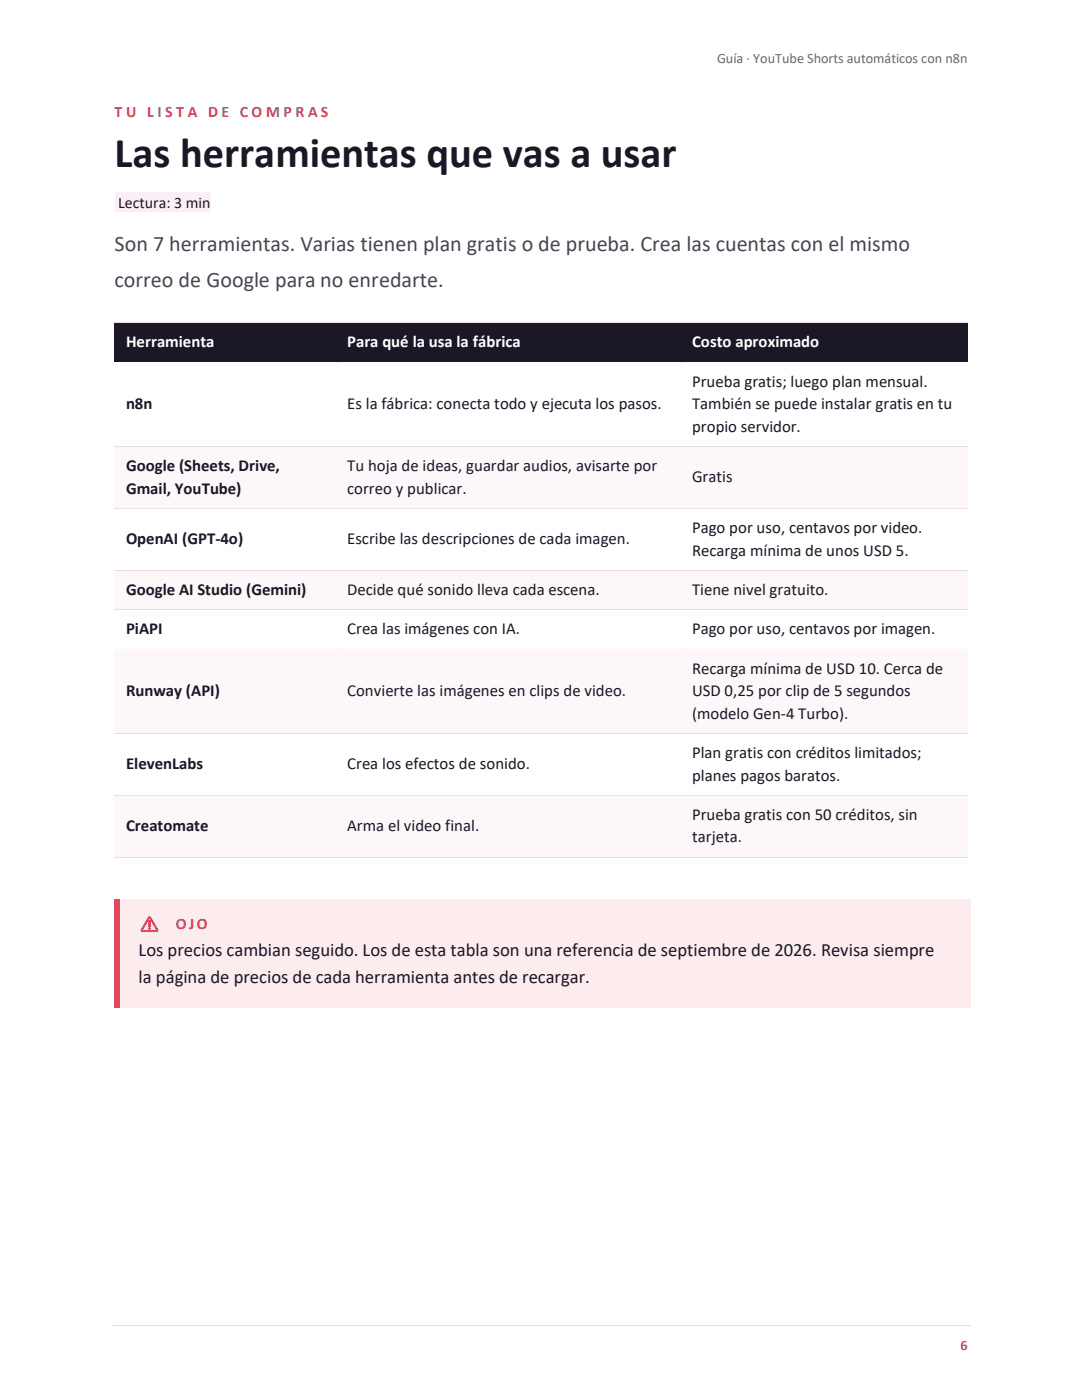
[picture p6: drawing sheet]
<svg xmlns="http://www.w3.org/2000/svg" width="216mm" height="279mm" viewBox="0 0 216 279" stroke-linecap="round" stroke-linejoin="round" font-family="sans-serif">
<defs><g id="words">
<text font-size="8.5" fill="#1c1726" x="22.9" y="33.3">Las herramientas que vas a usar</text>
<g font-size="4.4" fill="#4a4353">
<text x="22.9" y="50">Son 7 herramientas. Varias tienen plan gratis o de prueba. Crea las cuentas con el mismo</text>
<text x="22.9" y="57.2">correo de Google para no enredarte.</text>
</g>
<g font-size="3.7" fill="#1c1726">
<text x="27.7" y="190.9">Los precios cambian seguido. Los de esta tabla son una referencia de septiembre de 2026. Revisa siempre</text>
<text x="27.7" y="196.2">la página de precios de cada herramienta antes de recargar.</text>
</g>
<g font-size="3.3" fill="#fff">
<text x="25.2" y="69.3">Herramienta</text>
<text x="69.3" y="69.3">Para qué la usa la fábrica</text>
<text x="138.1" y="69.3">Costo aproximado</text>
</g>
<g font-size="3.3" fill="#1c1726">
<text x="138.1" y="77.2">Prueba gratis; luego plan mensual.</text>
<text x="25.2" y="81.7">n8n</text>
<text x="69.3" y="81.7">Es la fábrica: conecta todo y ejecuta los pasos.</text>
<text x="138.1" y="81.7">También se puede instalar gratis en tu</text>
<text x="138.1" y="86.2">propio servidor.</text>
<text x="25.2" y="94">Google (Sheets, Drive,</text>
<text x="69.3" y="94">Tu hoja de ideas, guardar audios, avisarte por</text>
<text x="25.2" y="98.5">Gmail, YouTube)</text>
<text x="69.3" y="98.5">correo y publicar.</text>
<text x="138.1" y="96.3">Gratis</text>
<text x="138.1" y="106.4">Pago por uso, centavos por video.</text>
<text x="25.2" y="108.6">OpenAI (GPT-4o)</text>
<text x="69.3" y="108.6">Escribe las descripciones de cada imagen.</text>
<text x="138.1" y="110.9">Recarga mínima de unos USD 5.</text>
<text x="25.2" y="118.7">Google AI Studio (Gemini)</text>
<text x="69.3" y="118.7">Decide qué sonido lleva cada escena.</text>
<text x="138.1" y="118.7">Tiene nivel gratuito.</text>
<text x="25.2" y="126.6">PiAPI</text>
<text x="69.3" y="126.6">Crea las imágenes con IA.</text>
<text x="138.1" y="126.6">Pago por uso, centavos por imagen.</text>
<text x="138.1" y="134.4">Recarga mínima de USD 10. Cerca de</text>
<text x="25.2" y="138.9">Runway (API)</text>
<text x="69.3" y="138.9">Convierte las imágenes en clips de video.</text>
<text x="138.1" y="138.9">USD 0,25 por clip de 5 segundos</text>
<text x="138.1" y="143.5">(modelo Gen-4 Turbo).</text>
<text x="25.2" y="153.5">ElevenLabs</text>
<text x="69.3" y="153.5">Crea los efectos de sonido.</text>
<text x="138.1" y="151.3">Plan gratis con créditos limitados;</text>
<text x="138.1" y="155.8">planes pagos baratos.</text>
<text x="25.2" y="165.9">Creatomate</text>
<text x="69.3" y="165.9">Arma el video final.</text>
<text x="138.1" y="163.6">Prueba gratis con 50 créditos, sin</text>
<text x="138.1" y="168.1">tarjeta.</text>
</g>
<text font-size="3.2" fill="#c8347f" x="22.9" y="23.3">T U L I S T A D E C O M P R A S</text>
<text font-size="3.2" fill="#1c1726" x="23.6" y="41.5">Lectura: 3 min</text>
<g font-size="3.2" fill="#e0475c">
<text x="27.7" y="185.4">⚠</text>
<text x="27.7" y="185.4">️</text>
<text x="35.1" y="185.4">OJO</text>
</g>
<text font-size="2.8" fill="#6b6475" x="143.1" y="12.5">Guía · YouTube Shorts automáticos con n8n</text>
<text font-size="2.8" fill="#c8347f" x="191.6" y="269.5">6</text>
</g></defs>
<path d="M22.4 264.6h171.2" fill="none" stroke="#eadbe5" stroke-width=".2"/>
<path d="M22.9 38.4h19.1v3.9h-19.1z" fill-rule="evenodd" fill="#fbeff5"/>
<g fill="#1c1726">
<path d="M22.9 64.5h44.1v7.7h-44.1z" fill-rule="evenodd"/>
<path d="M25.2 66.1h39.5v4.5h-39.5z" fill-rule="evenodd"/>
<path d="M67 64.5h68.8v7.7h-68.8z" fill-rule="evenodd"/>
<path d="M69.3 66.1h64.2v4.5h-64.2z" fill-rule="evenodd"/>
<path d="M135.8 64.5h57.3v7.7h-57.3z" fill-rule="evenodd"/>
<path d="M138.1 66.1h52.7v4.5h-52.7z" fill-rule="evenodd"/>
</g>
<path d="M22.9 64.4h44.1" fill="none" stroke="#eadbe5" stroke-width=".2"/>
<g fill="#1c1726">
<path d="M22.9 64.5h44.1v1.6h-44.1z" fill-rule="evenodd"/>
<path d="M67 64.5h.2v1.6h-.2z" fill-rule="evenodd"/>
</g>
<path d="M67 64.4h.2v.1h-.2z" fill-rule="evenodd" fill="#eadbe5"/>
<path d="M67.2 64.4h68.6" fill="none" stroke="#eadbe5" stroke-width=".2"/>
<g fill="#1c1726">
<path d="M67.2 64.5h68.6v1.6h-68.6z" fill-rule="evenodd"/>
<path d="M135.8 64.5h.2v1.6h-.2z" fill-rule="evenodd"/>
</g>
<path d="M135.8 64.4h.2v.1h-.2z" fill-rule="evenodd" fill="#eadbe5"/>
<path d="M136 64.4h57.1" fill="none" stroke="#eadbe5" stroke-width=".2"/>
<g fill="#1c1726">
<path d="M136 64.5h57.1v1.6h-57.1z" fill-rule="evenodd"/>
<path d="M22.9 70.6h44.1v1.6h-44.1z" fill-rule="evenodd"/>
<path d="M67 70.6h68.8v1.6h-68.8z" fill-rule="evenodd"/>
<path d="M135.8 70.6h57.3v1.6h-57.3z" fill-rule="evenodd"/>
</g>
<g fill="#fff">
<path d="M22.9 72.4h44.1v16.7h-44.1z" fill-rule="evenodd"/>
<path d="M25.2 78.5h39.5v4.5h-39.5z" fill-rule="evenodd"/>
<path d="M67 72.4h68.8v16.7h-68.8z" fill-rule="evenodd"/>
<path d="M69.3 78.5h64.2v4.5h-64.2z" fill-rule="evenodd"/>
<path d="M135.8 72.4h57.3v16.7h-57.3z" fill-rule="evenodd"/>
<path d="M138.1 74h52.7v4.5h-52.7z" fill-rule="evenodd"/>
<path d="M138.1 78.5h52.7v4.5h-52.7z" fill-rule="evenodd"/>
<path d="M138.1 83h52.7v4.5h-52.7z" fill-rule="evenodd"/>
</g>
<path d="M22.9 72.3h44.1" fill="none" stroke="#eadbe5" stroke-width=".2"/>
<g fill="#fff">
<path d="M22.9 72.4h44.1v1.6h-44.1z" fill-rule="evenodd"/>
<path d="M67 72.4h.2v1.6h-.2z" fill-rule="evenodd"/>
</g>
<path d="M67 72.2h.2v.2h-.2z" fill-rule="evenodd" fill="#eadbe5"/>
<path d="M67.2 72.3h68.6" fill="none" stroke="#eadbe5" stroke-width=".2"/>
<g fill="#fff">
<path d="M67.2 72.4h68.6v1.6h-68.6z" fill-rule="evenodd"/>
<path d="M135.8 72.4h.2v1.6h-.2z" fill-rule="evenodd"/>
</g>
<path d="M135.8 72.2h.2v.2h-.2z" fill-rule="evenodd" fill="#eadbe5"/>
<path d="M136 72.3h57.1" fill="none" stroke="#eadbe5" stroke-width=".2"/>
<g fill="#fff">
<path d="M136 72.4h57.1v1.6h-57.1z" fill-rule="evenodd"/>
<path d="M22.9 87.5h44.1v1.6h-44.1z" fill-rule="evenodd"/>
<path d="M67 87.5h68.8v1.6h-68.8z" fill-rule="evenodd"/>
<path d="M135.8 87.5h57.3v1.6h-57.3z" fill-rule="evenodd"/>
</g>
<g fill="#fdf7fa">
<path d="M22.9 89.3h44.1v12.1h-44.1z" fill-rule="evenodd"/>
<path d="M25.2 90.9h39.5v4.5h-39.5z" fill-rule="evenodd"/>
<path d="M25.2 95.4h39.5v4.4h-39.5z" fill-rule="evenodd"/>
<path d="M67 89.3h68.8v12.1h-68.8z" fill-rule="evenodd"/>
<path d="M69.3 90.9h64.2v4.5h-64.2z" fill-rule="evenodd"/>
<path d="M69.3 95.4h64.2v4.4h-64.2z" fill-rule="evenodd"/>
<path d="M135.8 89.3h57.3v12.1h-57.3z" fill-rule="evenodd"/>
<path d="M138.1 93.1h52.7v4.5h-52.7z" fill-rule="evenodd"/>
</g>
<path d="M22.9 89.2h44.1" fill="none" stroke="#eadbe5" stroke-width=".2"/>
<g fill="#fdf7fa">
<path d="M22.9 89.3h44.1v1.6h-44.1z" fill-rule="evenodd"/>
<path d="M67 89.3h.2v1.6h-.2z" fill-rule="evenodd"/>
</g>
<path d="M67 89.1h.2v.2h-.2z" fill-rule="evenodd" fill="#eadbe5"/>
<path d="M67.2 89.2h68.6" fill="none" stroke="#eadbe5" stroke-width=".2"/>
<g fill="#fdf7fa">
<path d="M67.2 89.3h68.6v1.6h-68.6z" fill-rule="evenodd"/>
<path d="M135.8 89.3h.2v1.6h-.2z" fill-rule="evenodd"/>
</g>
<path d="M135.8 89.1h.2v.2h-.2z" fill-rule="evenodd" fill="#eadbe5"/>
<path d="M136 89.2h57.1" fill="none" stroke="#eadbe5" stroke-width=".2"/>
<g fill="#fdf7fa">
<path d="M136 89.3h57.1v1.6h-57.1z" fill-rule="evenodd"/>
<path d="M22.9 99.8h44.1v1.6h-44.1z" fill-rule="evenodd"/>
<path d="M67 99.8h68.8v1.6h-68.8z" fill-rule="evenodd"/>
<path d="M135.8 99.8h57.3v1.6h-57.3z" fill-rule="evenodd"/>
</g>
<g fill="#fff">
<path d="M22.9 101.6h44.1v12.2h-44.1z" fill-rule="evenodd"/>
<path d="M25.2 105.5h39.5v4.5h-39.5z" fill-rule="evenodd"/>
<path d="M67 101.6h68.8v12.2h-68.8z" fill-rule="evenodd"/>
<path d="M69.3 105.5h64.2v4.5h-64.2z" fill-rule="evenodd"/>
<path d="M135.8 101.6h57.3v12.2h-57.3z" fill-rule="evenodd"/>
<path d="M138.1 103.2h52.7v4.5h-52.7z" fill-rule="evenodd"/>
<path d="M138.1 107.7h52.7v4.5h-52.7z" fill-rule="evenodd"/>
</g>
<path d="M22.9 101.5h44.1" fill="none" stroke="#eadbe5" stroke-width=".2"/>
<g fill="#fff">
<path d="M22.9 101.6h44.1v1.6h-44.1z" fill-rule="evenodd"/>
<path d="M67 101.6h.2v1.6h-.2z" fill-rule="evenodd"/>
</g>
<path d="M67 101.4h.2v.2h-.2z" fill-rule="evenodd" fill="#eadbe5"/>
<path d="M67.2 101.5h68.6" fill="none" stroke="#eadbe5" stroke-width=".2"/>
<g fill="#fff">
<path d="M67.2 101.6h68.6v1.6h-68.6z" fill-rule="evenodd"/>
<path d="M135.8 101.6h.2v1.6h-.2z" fill-rule="evenodd"/>
</g>
<path d="M135.8 101.4h.2v.2h-.2z" fill-rule="evenodd" fill="#eadbe5"/>
<path d="M136 101.5h57.1" fill="none" stroke="#eadbe5" stroke-width=".2"/>
<g fill="#fff">
<path d="M136 101.6h57.1v1.6h-57.1z" fill-rule="evenodd"/>
<path d="M22.9 112.2h44.1v1.6h-44.1z" fill-rule="evenodd"/>
<path d="M67 112.2h68.8v1.6h-68.8z" fill-rule="evenodd"/>
<path d="M135.8 112.2h57.3v1.6h-57.3z" fill-rule="evenodd"/>
</g>
<g fill="#fdf7fa">
<path d="M22.9 113.9h44.1v7.8h-44.1z" fill-rule="evenodd"/>
<path d="M25.2 115.5h39.5v4.6h-39.5z" fill-rule="evenodd"/>
<path d="M67 113.9h68.8v7.8h-68.8z" fill-rule="evenodd"/>
<path d="M69.3 115.5h64.2v4.6h-64.2z" fill-rule="evenodd"/>
<path d="M135.8 113.9h57.3v7.8h-57.3z" fill-rule="evenodd"/>
<path d="M138.1 115.5h52.7v4.6h-52.7z" fill-rule="evenodd"/>
</g>
<path d="M22.9 113.9h44.1" fill="none" stroke="#eadbe5" stroke-width=".2"/>
<g fill="#fdf7fa">
<path d="M22.9 114h44.1v1.6h-44.1z" fill-rule="evenodd"/>
<path d="M67 114h.2v1.6h-.2z" fill-rule="evenodd"/>
</g>
<path d="M67 113.8h.2v.2h-.2z" fill-rule="evenodd" fill="#eadbe5"/>
<path d="M67.2 113.9h68.6" fill="none" stroke="#eadbe5" stroke-width=".2"/>
<g fill="#fdf7fa">
<path d="M67.2 114h68.6v1.6h-68.6z" fill-rule="evenodd"/>
<path d="M135.8 114h.2v1.6h-.2z" fill-rule="evenodd"/>
</g>
<path d="M135.8 113.8h.2v.2h-.2z" fill-rule="evenodd" fill="#eadbe5"/>
<path d="M136 113.9h57.1" fill="none" stroke="#eadbe5" stroke-width=".2"/>
<g fill="#fdf7fa">
<path d="M136 114h57.1v1.6h-57.1z" fill-rule="evenodd"/>
<path d="M22.9 120h44.1v1.6h-44.1z" fill-rule="evenodd"/>
<path d="M67 120h68.8v1.6h-68.8z" fill-rule="evenodd"/>
<path d="M135.8 120h57.3v1.6h-57.3z" fill-rule="evenodd"/>
</g>
<g fill="#fff">
<path d="M22.9 121.8h44.1v7.7h-44.1z" fill-rule="evenodd"/>
<path d="M25.2 123.4h39.5v4.5h-39.5z" fill-rule="evenodd"/>
<path d="M67 121.8h68.8v7.7h-68.8z" fill-rule="evenodd"/>
<path d="M69.3 123.4h64.2v4.5h-64.2z" fill-rule="evenodd"/>
<path d="M135.8 121.8h57.3v7.7h-57.3z" fill-rule="evenodd"/>
<path d="M138.1 123.4h52.7v4.5h-52.7z" fill-rule="evenodd"/>
</g>
<path d="M22.9 121.7h44.1" fill="none" stroke="#eadbe5" stroke-width=".2"/>
<g fill="#fff">
<path d="M22.9 121.8h44.1v1.6h-44.1z" fill-rule="evenodd"/>
<path d="M67 121.8h.2v1.6h-.2z" fill-rule="evenodd"/>
</g>
<path d="M67 121.6h.2v.2h-.2z" fill-rule="evenodd" fill="#eadbe5"/>
<path d="M67.2 121.7h68.6" fill="none" stroke="#eadbe5" stroke-width=".2"/>
<g fill="#fff">
<path d="M67.2 121.8h68.6v1.6h-68.6z" fill-rule="evenodd"/>
<path d="M135.8 121.8h.2v1.6h-.2z" fill-rule="evenodd"/>
</g>
<path d="M135.8 121.6h.2v.2h-.2z" fill-rule="evenodd" fill="#eadbe5"/>
<path d="M136 121.7h57.1" fill="none" stroke="#eadbe5" stroke-width=".2"/>
<g fill="#fff">
<path d="M136 121.8h57.1v1.6h-57.1z" fill-rule="evenodd"/>
<path d="M22.9 127.9h44.1v1.6h-44.1z" fill-rule="evenodd"/>
<path d="M67 127.9h68.8v1.6h-68.8z" fill-rule="evenodd"/>
<path d="M135.8 127.9h57.3v1.6h-57.3z" fill-rule="evenodd"/>
</g>
<g fill="#fdf7fa">
<path d="M22.9 129.6h44.1v16.8h-44.1z" fill-rule="evenodd"/>
<path d="M25.2 135.7h39.5v4.6h-39.5z" fill-rule="evenodd"/>
<path d="M67 129.6h68.8v16.8h-68.8z" fill-rule="evenodd"/>
<path d="M69.3 135.7h64.2v4.6h-64.2z" fill-rule="evenodd"/>
<path d="M135.8 129.6h57.3v16.8h-57.3z" fill-rule="evenodd"/>
<path d="M138.1 131.2h52.7v4.5h-52.7z" fill-rule="evenodd"/>
<path d="M138.1 135.7h52.7v4.6h-52.7z" fill-rule="evenodd"/>
<path d="M138.1 140.3h52.7v4.5h-52.7z" fill-rule="evenodd"/>
</g>
<path d="M22.9 129.6h44.1" fill="none" stroke="#eadbe5" stroke-width=".2"/>
<g fill="#fdf7fa">
<path d="M22.9 129.7h44.1v1.6h-44.1z" fill-rule="evenodd"/>
<path d="M67 129.7h.2v1.6h-.2z" fill-rule="evenodd"/>
</g>
<path d="M67 129.5h.2v.2h-.2z" fill-rule="evenodd" fill="#eadbe5"/>
<path d="M67.2 129.6h68.6" fill="none" stroke="#eadbe5" stroke-width=".2"/>
<g fill="#fdf7fa">
<path d="M67.2 129.7h68.6v1.6h-68.6z" fill-rule="evenodd"/>
<path d="M135.8 129.7h.2v1.6h-.2z" fill-rule="evenodd"/>
</g>
<path d="M135.8 129.5h.2v.2h-.2z" fill-rule="evenodd" fill="#eadbe5"/>
<path d="M136 129.6h57.1" fill="none" stroke="#eadbe5" stroke-width=".2"/>
<g fill="#fdf7fa">
<path d="M136 129.7h57.1v1.6h-57.1z" fill-rule="evenodd"/>
<path d="M22.9 144.8h44.1v1.6h-44.1z" fill-rule="evenodd"/>
<path d="M67 144.8h68.8v1.6h-68.8z" fill-rule="evenodd"/>
<path d="M135.8 144.8h57.3v1.6h-57.3z" fill-rule="evenodd"/>
</g>
<g fill="#fff">
<path d="M22.9 146.5h44.1v12.2h-44.1z" fill-rule="evenodd"/>
<path d="M25.2 150.4h39.5v4.5h-39.5z" fill-rule="evenodd"/>
<path d="M67 146.5h68.8v12.2h-68.8z" fill-rule="evenodd"/>
<path d="M69.3 150.4h64.2v4.5h-64.2z" fill-rule="evenodd"/>
<path d="M135.8 146.5h57.3v12.2h-57.3z" fill-rule="evenodd"/>
<path d="M138.1 148.1h52.7v4.5h-52.7z" fill-rule="evenodd"/>
<path d="M138.1 152.6h52.7v4.5h-52.7z" fill-rule="evenodd"/>
</g>
<path d="M22.9 146.5h44.1" fill="none" stroke="#eadbe5" stroke-width=".2"/>
<g fill="#fff">
<path d="M22.9 146.5h44.1v1.6h-44.1z" fill-rule="evenodd"/>
<path d="M67 146.5h.2v1.6h-.2z" fill-rule="evenodd"/>
</g>
<path d="M67 146.4h.2v.1h-.2z" fill-rule="evenodd" fill="#eadbe5"/>
<path d="M67.2 146.5h68.6" fill="none" stroke="#eadbe5" stroke-width=".2"/>
<g fill="#fff">
<path d="M67.2 146.5h68.6v1.6h-68.6z" fill-rule="evenodd"/>
<path d="M135.8 146.5h.2v1.6h-.2z" fill-rule="evenodd"/>
</g>
<path d="M135.8 146.4h.2v.1h-.2z" fill-rule="evenodd" fill="#eadbe5"/>
<path d="M136 146.5h57.1" fill="none" stroke="#eadbe5" stroke-width=".2"/>
<g fill="#fff">
<path d="M136 146.5h57.1v1.6h-57.1z" fill-rule="evenodd"/>
<path d="M22.9 157.1h44.1v1.6h-44.1z" fill-rule="evenodd"/>
<path d="M67 157.1h68.8v1.6h-68.8z" fill-rule="evenodd"/>
<path d="M135.8 157.1h57.3v1.6h-57.3z" fill-rule="evenodd"/>
</g>
<g fill="#fdf7fa">
<path d="M22.9 158.9h44.1v12.2h-44.1z" fill-rule="evenodd"/>
<path d="M25.2 162.7h39.5v4.5h-39.5z" fill-rule="evenodd"/>
<path d="M67 158.9h68.8v12.2h-68.8z" fill-rule="evenodd"/>
<path d="M69.3 162.7h64.2v4.5h-64.2z" fill-rule="evenodd"/>
<path d="M135.8 158.9h57.3v12.2h-57.3z" fill-rule="evenodd"/>
<path d="M138.1 160.5h52.7v4.5h-52.7z" fill-rule="evenodd"/>
<path d="M138.1 165h52.7v4.5h-52.7z" fill-rule="evenodd"/>
</g>
<path d="M22.9 158.8h44.1" fill="none" stroke="#eadbe5" stroke-width=".2"/>
<g fill="#fdf7fa">
<path d="M22.9 158.9h44.1v1.6h-44.1z" fill-rule="evenodd"/>
<path d="M67 158.9h.2v1.6h-.2z" fill-rule="evenodd"/>
</g>
<path d="M67 158.7h.2v.2h-.2z" fill-rule="evenodd" fill="#eadbe5"/>
<path d="M67.2 158.8h68.6" fill="none" stroke="#eadbe5" stroke-width=".2"/>
<g fill="#fdf7fa">
<path d="M67.2 158.9h68.6v1.6h-68.6z" fill-rule="evenodd"/>
<path d="M135.8 158.9h.2v1.6h-.2z" fill-rule="evenodd"/>
</g>
<path d="M135.8 158.7h.2v.2h-.2z" fill-rule="evenodd" fill="#eadbe5"/>
<path d="M136 158.8h57.1" fill="none" stroke="#eadbe5" stroke-width=".2"/>
<g fill="#fdf7fa">
<path d="M136 158.9h57.1v1.6h-57.1z" fill-rule="evenodd"/>
<path d="M22.9 169.4h44.1v1.7h-44.1z" fill-rule="evenodd"/>
</g>
<path d="M22.9 171.1h44.1" fill="none" stroke="#eadbe5" stroke-width=".2"/>
<path d="M67 169.4h68.8v1.7h-68.8z" fill-rule="evenodd" fill="#fdf7fa"/>
<path d="M67 171.1h.2v.1h-.2z" fill-rule="evenodd" fill="#eadbe5"/>
<path d="M67.2 171.1h68.6" fill="none" stroke="#eadbe5" stroke-width=".2"/>
<path d="M135.8 169.4h57.3v1.7h-57.3z" fill-rule="evenodd" fill="#fdf7fa"/>
<path d="M135.8 171.1h.2v.1h-.2z" fill-rule="evenodd" fill="#eadbe5"/>
<path d="M136 171.1h57.1" fill="none" stroke="#eadbe5" stroke-width=".2"/>
<g fill="#fdecee">
<path d="M23.9 179.5h169.7v21.5h-169.7z" fill-rule="evenodd"/>
<path d="M27.7 182h161.7v5.3h-161.7z" fill-rule="evenodd"/>
<path d="M27.7 187.3h161.7v5.3h-161.7z" fill-rule="evenodd"/>
<path d="M27.7 192.6h161.7v6.3h-161.7z" fill-rule="evenodd"/>
</g>
<path d="M22.9 179.5h1v2.5h-1z" fill-rule="evenodd" fill="#e0475c"/>
<g fill="#fdecee">
<path d="M23.9 179.5h169.7v2.5h-169.7z" fill-rule="evenodd"/>
<path d="M23.4 198.9h170.2v2.1h-170.2z" fill-rule="evenodd"/>
</g>
<path d="M22.9 182h1v19h-1z" fill-rule="evenodd" fill="#e0475c"/>
<use href="#words"/>
</svg>
